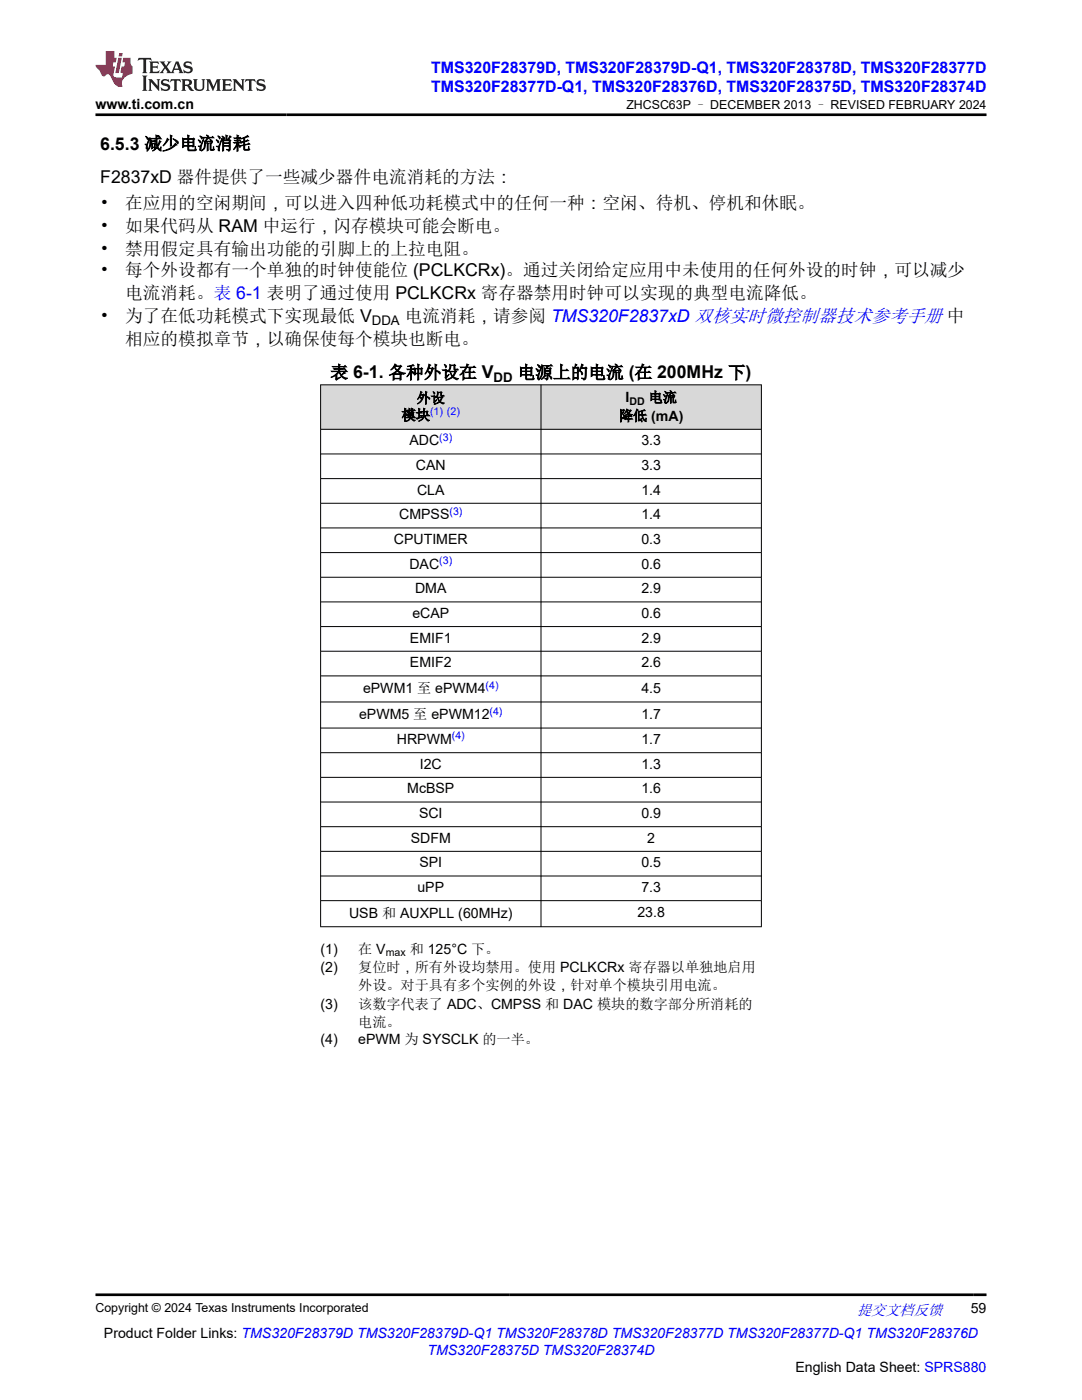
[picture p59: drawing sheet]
<svg xmlns="http://www.w3.org/2000/svg" width="216mm" height="279mm" viewBox="0 0 216 279" stroke-linecap="round" stroke-linejoin="round" font-family="sans-serif">
<defs><g id="words">
<g font-size="3.5">
<text x="20" y="29.8">6.5.3 减少电流消耗</text>
<text x="20" y="36.5">F2837xD 器件提供了一些减少器件电流消耗的方法：</text>
<text x="20" y="41.7">•</text>
<text x="25" y="41.7">在应用的空闲期间，可以进入四种低功耗模式中的任何一种：空闲、待机、停机和休眠。</text>
<text x="20" y="46.3">•</text>
<text x="25" y="46.3">如果代码从 RAM 中运行，闪存模块可能会断电。</text>
<text x="20" y="50.8">•</text>
<text x="25" y="50.8">禁用假定具有输出功能的引脚上的上拉电阻。</text>
<text x="20" y="55.1">•</text>
<text x="25" y="55.1">每个外设都有一个单独的时钟使能位 (PCLKCRx)。通过关闭给定应用中未使用的任何外设的时钟，可以减少</text>
<text x="25" y="59.7">电流消耗。表 6-1 表明了通过使用 PCLKCRx 寄存器禁用时钟可以实现的典型电流降低。</text>
<text x="20" y="64.2">•</text>
<text x="25" y="64.2">为了在低功耗模式下实现最低 V</text>
<text x="80.8" y="64.2">电流消耗，请参阅 TMS320F2837xD 双核实时微控制器技术参考手册 中</text>
<text x="25" y="68.8">相应的模拟章节，以确保使每个模块也断电。</text>
<text x="66" y="75.5">表 6-1. 各种外设在 V</text>
<text x="103.3" y="75.5">电源上的电流 (在 200MHz 下)</text>
</g>
<g font-size="3.2" fill="#00f">
<text x="86" y="14.5">TMS320F28379D, TMS320F28379D-Q1, TMS320F28378D, TMS320F28377D</text>
<text x="86" y="18.3">TMS320F28377D-Q1, TMS320F28376D, TMS320F28375D, TMS320F28374D</text>
</g>
<text font-size="3" fill="#00f" x="171" y="262.4">提交文档反馈</text>
<g font-size="2.8">
<text x="19" y="21.7">www.ti.com.cn</text>
<text x="80.2" y="83.8">模块</text>
<text x="83.1" y="80.4">外设</text>
<text x="123.5" y="83.9">降低 (mA)</text>
<text x="124.8" y="80.3">I</text>
<text x="129.4" y="80.3">电流</text>
<text x="81.7" y="88.9">ADC</text>
<text x="128" y="88.9">3.3</text>
<text x="83" y="93.8">CAN</text>
<text x="128" y="93.8">3.3</text>
<text x="83.2" y="98.7">CLA</text>
<text x="128" y="98.7">1.4</text>
<text x="79.7" y="103.6">CMPSS</text>
<text x="128" y="103.6">1.4</text>
<text x="78.6" y="108.6">CPUTIMER</text>
<text x="81.7" y="113.5">DAC</text>
<text x="128" y="108.6">0.3</text>
<text x="128" y="113.5">0.6</text>
<text x="82.8" y="118.4">DMA</text>
<text x="128" y="118.4">2.9</text>
<text x="82.3" y="123.3">eCAP</text>
<text x="128" y="123.3">0.6</text>
<text x="81.8" y="128.2">EMIF1</text>
<text x="128" y="128.2">2.9</text>
<text x="81.8" y="133.2">EMIF2</text>
<text x="128" y="133.2">2.6</text>
<text x="71.7" y="143.6">ePWM5 至 ePWM12</text>
<text x="72.4" y="138.4">ePWM1 至 ePWM4</text>
<text x="128" y="138.2">4.5</text>
<text x="128" y="143.4">1.7</text>
<text x="79.2" y="148.5">HRPWM</text>
<text x="128" y="148.5">1.7</text>
<text x="83.8" y="153.4">I2C</text>
<text x="128" y="153.4">1.3</text>
<text x="81.3" y="158.3">McBSP</text>
<text x="128" y="158.3">1.6</text>
<text x="83.6" y="163.3">SCI</text>
<text x="128" y="163.3">0.9</text>
<text x="82" y="168.2">SDFM</text>
<text x="83.7" y="173.1">SPI</text>
<text x="128" y="173.1">0.5</text>
<text x="129.2" y="168.2">2</text>
<text x="83.3" y="178">uPP</text>
<text x="128" y="178">7.3</text>
<text x="69.7" y="183.2">USB 和 AUXPLL (60MHz)</text>
<text x="127.2" y="183.1">23.8</text>
<text x="64" y="190.3">(1)</text>
<text x="71.5" y="190.3">在 V</text>
<text x="81.7" y="190.3">和 125°C 下。</text>
<text x="64" y="194">(2)</text>
<text x="71.5" y="194">复位时，所有外设均禁用。使用 PCLKCRx 寄存器以单独地启用</text>
<text x="71.5" y="197.6">外设。对于具有多个实例的外设，针对单个模块引用电流。</text>
<text x="64" y="201.3">(3)</text>
<text x="71.5" y="201.3">该数字代表了 ADC、CMPSS 和 DAC 模块的数字部分所消耗的</text>
<text x="64" y="208.4">(4)</text>
<text x="71.5" y="205">电流。</text>
<text x="71.5" y="208.4">ePWM 为 SYSCLK 的一半。</text>
<text x="193.7" y="262.1">59</text>
<text x="20.7" y="266.9">Product Folder Links: TMS320F28379D TMS320F28379D-Q1 TMS320F28378D TMS320F28377D TMS320F28377D-Q1 TMS320F28376D</text>
<text x="158.7" y="273.7">English Data Sheet: SPRS880</text>
</g>
<text font-size="2.8" fill="#00f" x="85.3" y="270.3">TMS320F28375D TMS320F28374D</text>
<g font-size="2.6">
<text x="74.2" y="65">DDA</text>
<text x="98.5" y="76.2">DD</text>
</g>
<g font-size="2.5">
<text x="125" y="21.8">ZHCSC63P – DECEMBER 2013 – REVISED FEBRUARY 2024</text>
<text x="19" y="261.8">Copyright © 2024 Texas Instruments Incorporated</text>
</g>
<g font-size="2.1" fill="#00f">
<text x="85.8" y="82.9">(1) (2)</text>
<text x="87.6" y="87.9">(3)</text>
<text x="89.7" y="102.7">(3)</text>
<text x="87.6" y="112.5">(3)</text>
<text x="96.9" y="137.4">(4)</text>
<text x="97.7" y="142.6">(4)</text>
<text x="90.2" y="147.5">(4)</text>
</g>
<g font-size="2.1">
<text x="125.6" y="80.8">DD</text>
<text x="77" y="190.9">max</text>
</g>
</g></defs>
<g fill="#d8d8d8">
<path d="M64 76.8h87.9v8.9h-87.9z" fill-rule="evenodd"/>
<path d="M64 76.9h43.9v8.7h-43.9z" fill-rule="evenodd"/>
<path d="M108 76.9h43.9v8.7h-43.9z" fill-rule="evenodd"/>
</g>
<g fill="none" stroke="#000" stroke-width=".2">
<path d="M63.9 76.8h88.1M64 76.7v108.3M108 76.7v108.3M151.9 76.7v108.3M63.9 85.7h88.1M63.9 90.6h88.1M63.9 95.5h88.1M63.9 100.4h88.1M63.9 105.4h88.1M63.9 110.3h88.1M63.9 115.2h88.1M63.9 120.1h88.1"/>
<path d="M63.9 125h88.1M63.9 130h88.1M63.9 134.9h88.1M63.9 140.1h88.1M63.9 145.3h88.1M63.9 150.2h88.1M63.9 155.1h88.1M63.9 160.1h88.1M63.9 165h88.1M63.9 169.9h88.1M63.9 174.8h88.1M63.9 179.7h88.1"/>
<path d="M63.9 185h88.1"/>
</g>
<path d="M27.7 11.6l-.2 .5 .5-.2h.6v.1v2.2l-.2 .4h1l-.2-.4v-2.2v-.1h.5l.5 .2-.1-.5zM29.8 12.3l.2 .4v1.5l-.2 .4h1.9l.1-.6a1.08 1.08 0 0 1-1.3 .2v-.7h.6l.4 .2v-.7l-.4 .2h-.6v-.5l.2-.2a1 1 0 0 1 1 .3l-.1-.5zM31.8 12.3l1 1.1-1 1.2h.9l-.2-.2 .4-.8 .5 .8-.2 .2h1.6l-.2-.2 .1-.5h1l.1 .5-.1 .2h.9l-.2-.3-.8-2h-.5l-1 2.2-.8-1.1 .9-1.1h-.8l.2 .2-.5 .6-.3-.6 .1-.2zM35.2 12.7l.4 1h-.8zM36.8 12.4a.65 .65 0 0 0-.2 .7 .65 .65 0 0 0 .6 .5l.7 .1 .1 .3a.79 .79 0 0 1-.7 .4 .79 .79 0 0 1-.7-.5l.1 .7 .2-.1a.93 .93 0 0 0 1.1 .1 .93 .93 0 0 0 .4-1 1.46 1.46 0 0 0-1.2-.6l-.1-.3a1.09 1.09 0 0 1 1.2 .2l-.2-.6-.1 .1-.6-.2zM28.4 15.1l.2 .4v2.2l-.2 .4h1l-.2-.4v-2.2l.2-.4zM29.6 15.8l.2 .4v1.5l-.2 .4h.8l-.3-.4v-1.3l1.7 1.8v-2l.2-.4h-.8l.2 .2 .1 1.1-1.2-1.3zM32.3 15.9a.65 .65 0 0 0-.2 .8 .65 .65 0 0 0 .7 .4l.6 .2 .1 .2a.79 .79 0 0 1-.7 .4 .79 .79 0 0 1-.7-.5l.1 .7 .2-.1a.93 .93 0 0 0 1.1 .1 .93 .93 0 0 0 .4-.9 1.46 1.46 0 0 0-1.2-.6l-.1-.4a1.09 1.09 0 0 1 1.2 .2l-.2-.6-.1 .1-.6-.1zM34.1 15.8l-.1 .6a.63 .63 0 0 1 .7-.3l.1 1.6-.3 .4h1l-.2-.4v-1.6a.66 .66 0 0 1 .8 .3l-.1-.6zM36.2 15.8l.2 .4v1.5l-.2 .4h.9l-.2-.2v-.7h.5l.1 .2a.79 .79 0 0 0 1.2 .6l-1-.9a.61 .61 0 0 0 .6-.6 .61 .61 0 0 0-.5-.7zM36.9 16.1h.2a.47 .47 0 0 1 .5 .1 .47 .47 0 0 1 .1 .5l-.2 .1-.6 .1zM38.5 15.8l.2 .2a2.27 2.27 0 0 0 .4 2 1.04 1.04 0 0 0 1.7-.7v-1.3l.2-.2h-.8l.2 .4v1.1a.6 .6 0 0 1-.6 .6 .6 .6 0 0 1-.6-.6v-1.1l.3-.4zM41.1 15.8l.2 .4v1.5l-.2 .4h.7l-.2-.4v-1.4l.9 1.9 .8-1.9v1.4l-.2 .4h1l-.3-.4v-1.5l.3-.4h-.8l-.7 1.5-.7-1.5zM44.3 15.8l.2 .4v1.5l-.2 .4h1.9l.1-.6a1.09 1.09 0 0 1-1.3 .2v-.7h.6l.4 .2v-.6l-.4 .2h-.6v-.6l.2-.1a1.01 1.01 0 0 1 1 .3l-.1-.6zM46.4 15.8l.3 .4v1.5l-.3 .4h.8l-.2-.4v-1.3l1.6 1.8v-2l.2-.4h-.7l.2 .2v1.1l-1.2-1.3zM49 15.8l-.1 .6a.63 .63 0 0 1 .8-.3v1.6l-.3 .4h1l-.2-.4v-1.6a.66 .66 0 0 1 .8 .3l-.1-.6zM51.4 15.9a.65 .65 0 0 0-.2 .8 .65 .65 0 0 0 .6 .4l.6 .2 .2 .2a.79 .79 0 0 1-.8 .4 .79 .79 0 0 1-.6-.5l.1 .7 .2-.1a.93 .93 0 0 0 1 .1 .93 .93 0 0 0 .5-.9 1.46 1.46 0 0 0-1.3-.6l-.1-.4a1.09 1.09 0 0 1 1.3 .2l-.2-.6-.2 .1-.5-.1z" fill="#231f20"/>
<path d="M21.1 10.2v2.8h-2.1l.1 .3 .9 1a.95 .95 0 0 0 .9 .9 .59 .59 0 0 1 .6-.4 .59 .59 0 0 1 .5 .4l.4 .7a1.59 1.59 0 0 0 2.1 1.4 1.61 1.61 0 0 1 1-2.3l1-.3-.1-1.5a1.59 1.59 0 0 1-.4-1.7h-1.4l-.2 .9h.5l-.1 .9h-.5l-.2 1v.2l.4 .1-.2 .9h-.6a.73 .73 0 0 1-1.1-.7l.3-1.5h-.5l.2-.9h.5l.2-.9h-.5v-1.3zM23.6 11.5l-.6 3.1h.7l.6-3.1zM23.8 10.6l-.1 .6h.7l.1-.6z" fill="#ed1c24"/>
<path d="M19 22.9h177.8M19 258.4h177.8" fill="none" stroke="#000" stroke-width=".53"/>
<use href="#words"/>
</svg>
